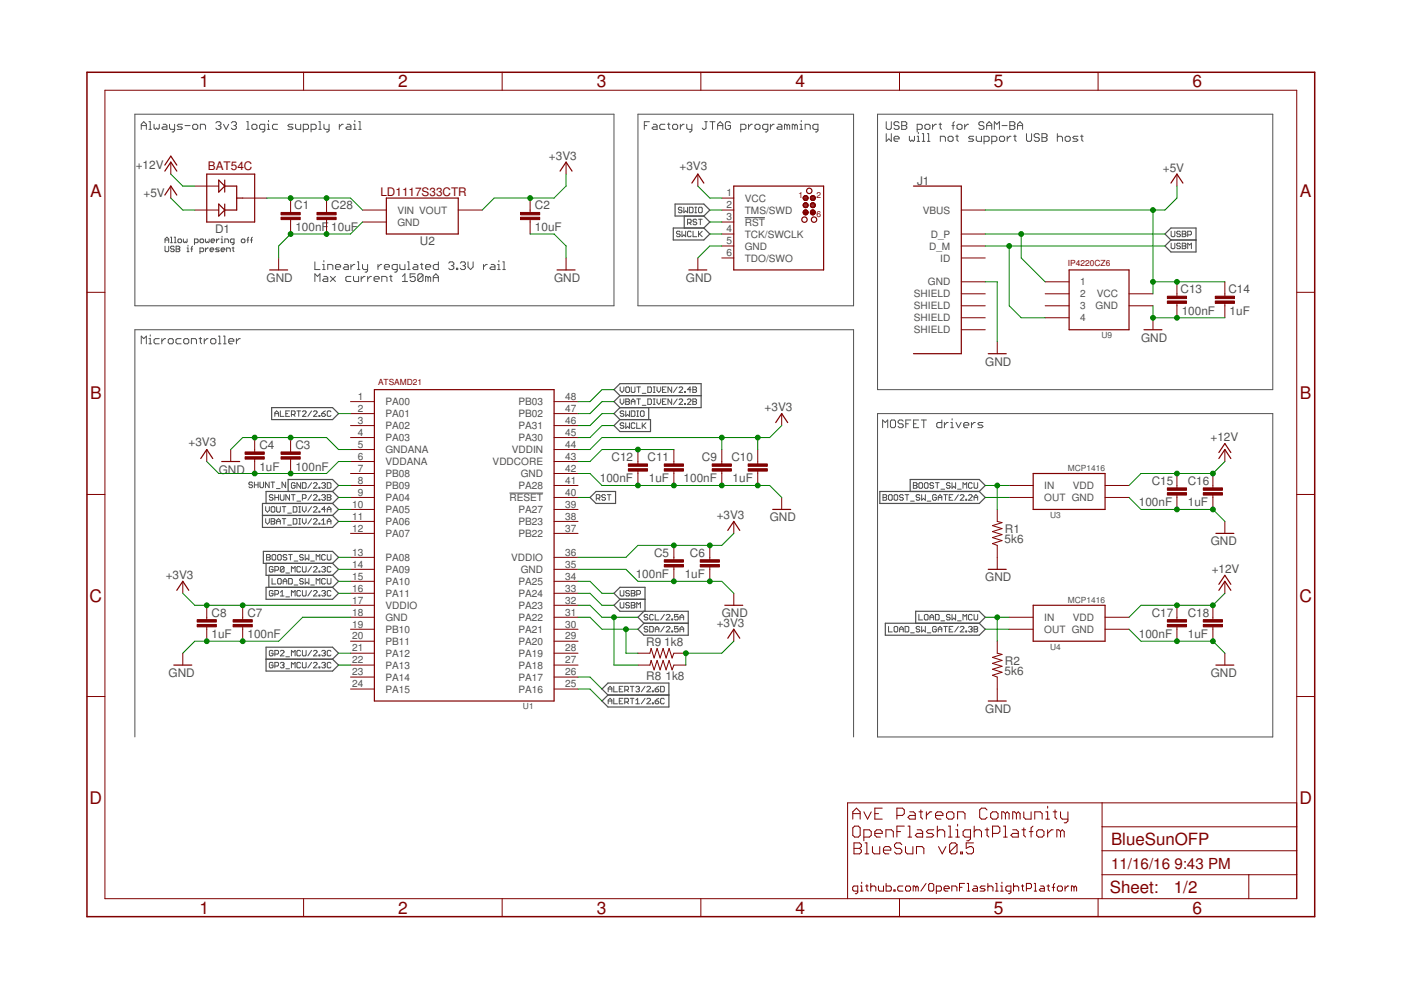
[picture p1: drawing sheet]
<svg xmlns="http://www.w3.org/2000/svg" width="297mm" height="210mm" viewBox="0 0 297 210" stroke-linecap="round" stroke-linejoin="round" font-family="sans-serif">
<defs><g id="words">
<g font-size="3.7" fill="#800000">
<text x="42.3" y="18.5">1</text>
<text x="84.4" y="18.5">2</text>
<text x="126.5" y="18.5">3</text>
<text x="168.6" y="18.5">4</text>
<text x="210.7" y="18.5">5</text>
<text x="252.9" y="18.5">6</text>
<text x="19.1" y="41.9">A</text>
<text x="275.6" y="41.9">A</text>
<text x="19.1" y="84.7">B</text>
<text x="275.6" y="84.7">B</text>
<text x="19" y="127.6">C</text>
<text x="275.5" y="127.6">C</text>
<text x="19" y="170.4">D</text>
<text x="275.5" y="170.4">D</text>
<text x="42.3" y="193.7">1</text>
<text x="84.4" y="193.7">2</text>
<text x="126.5" y="193.7">3</text>
<text x="168.6" y="193.7">4</text>
<text x="210.7" y="193.7">5</text>
<text x="252.9" y="193.7">6</text>
</g>
<g font-size="3.6" fill="#800000">
<text x="235.6" y="179.1">BlueSunOFP</text>
<text x="235.3" y="189.4">Sheet:</text>
<text x="248.9" y="189.3">1/2</text>
</g>
<g font-size="3.2" fill="#800000">
<text x="235.6" y="184.2">11/16/16</text>
<text x="249" y="184.2">9:43 PM</text>
</g>
<g font-size="2.5" fill="#505050">
<text x="28.8" y="35.9">+12V</text>
<text x="116.4" y="33.9">+3V3</text>
<text x="30.4" y="41.7">+5V</text>
<text x="144.1" y="36.1">+3V3</text>
<text x="194.4" y="39.2">J1</text>
<text x="246.6" y="36.4">+5V</text>
<text x="62.4" y="44.4">C1</text>
<text x="70.2" y="44.4">C28</text>
<text x="113.4" y="44.4">C2</text>
<text x="45.6" y="49.4">D1</text>
<text x="62.6" y="49">100nF</text>
<text x="70.2" y="49">10uF</text>
<text x="89" y="51.9">U2</text>
<text x="113.4" y="49">10uF</text>
<text x="56.5" y="59.8">GND</text>
<text x="117.5" y="59.8">GND</text>
<text x="145.4" y="59.8">GND</text>
<text x="250.3" y="62.2">C13</text>
<text x="260.5" y="62.2">C14</text>
<text x="250.6" y="66.7">100nF</text>
<text x="260.7" y="66.7">1uF</text>
<text x="208.9" y="77.5">GND</text>
<text x="241.9" y="72.5">GND</text>
<text x="162.1" y="87.2">+3V3</text>
<text x="40" y="94.6">+3V3</text>
<text x="55" y="95.2">C4</text>
<text x="62.6" y="95.2">C3</text>
<text x="256.6" y="93.5">+12V</text>
<text x="46.4" y="100.4">GND</text>
<text x="55" y="99.8">1uF</text>
<text x="62.6" y="99.8">100nF</text>
<text x="129.7" y="97.7">C12</text>
<text x="137.3" y="97.7">C11</text>
<text x="148.8" y="97.7">C9</text>
<text x="155.1" y="97.7">C10</text>
<text x="127.2" y="102.3">100nF</text>
<text x="137.6" y="102.3">1uF</text>
<text x="144.9" y="102.3">100nF</text>
<text x="155.3" y="102.3">1uF</text>
<text x="241.4" y="107.4">100nF</text>
<text x="244.2" y="102.8">C15</text>
<text x="251.8" y="102.8">C16</text>
<text x="251.8" y="107.4">1uF</text>
<text x="152" y="110">+3V3</text>
<text x="163.2" y="110.6">GND</text>
<text x="213.1" y="113.1">R1</text>
<text x="138.7" y="118">C5</text>
<text x="146.3" y="118">C6</text>
<text x="213" y="115.1">5k6</text>
<text x="256.7" y="115.6">GND</text>
<text x="35.1" y="122.7">+3V3</text>
<text x="134.8" y="122.6">100nF</text>
<text x="145.2" y="122.6">1uF</text>
<text x="208.9" y="123.2">GND</text>
<text x="256.9" y="121.5">+12V</text>
<text x="44.8" y="130.7">C8</text>
<text x="52.5" y="130.7">C7</text>
<text x="153" y="130.9">GND</text>
<text x="244.2" y="130.7">C17</text>
<text x="251.8" y="130.7">C18</text>
<text x="44.8" y="135.3">1uF</text>
<text x="52.5" y="135.3">100nF</text>
<text x="137" y="137">R9</text>
<text x="140.8" y="137">1k8</text>
<text x="152" y="132.9">+3V3</text>
<text x="241.4" y="135.3">100nF</text>
<text x="251.8" y="135.3">1uF</text>
<text x="35.7" y="143.6">GND</text>
<text x="213" y="143.1">5k6</text>
<text x="213.1" y="141">R2</text>
<text x="256.7" y="143.6">GND</text>
<text x="137" y="144.1">R8</text>
<text x="141.1" y="144.1">1k8</text>
<text x="208.9" y="151.2">GND</text>
</g>
<g font-size="2.5" fill="#800000">
<text x="44.1" y="36.1">BAT54C</text>
<text x="80.7" y="41.5">LD1117S33CTR</text>
</g>
<g font-size="2.1" fill="#505050">
<text x="154" y="41.6">1</text>
<text x="84.3" y="45.3">VIN VOUT</text>
<text x="84.3" y="47.8">GND</text>
<text x="154" y="44.2">2</text>
<text x="154" y="46.7">3</text>
<text x="157.9" y="42.7">VCC</text>
<text x="157.9" y="45.3">TMS/SWD</text>
<text x="157.9" y="47.8">RST</text>
<text x="195.7" y="45.3">VBUS</text>
<text x="154" y="49.3">4</text>
<text x="154" y="51.8">5</text>
<text x="157.9" y="50.4">TCK/SWCLK</text>
<text x="157.9" y="52.9">GND</text>
<text x="197" y="52.9">D_M</text>
<text x="197.3" y="50.4">D_P</text>
<text x="154" y="54.3">6</text>
<text x="157.9" y="55.4">TDO/SWO</text>
<text x="199.3" y="55.4">ID</text>
<text x="193.8" y="63.1">SHIELD</text>
<text x="193.8" y="65.6">SHIELD</text>
<text x="196.7" y="60.5">GND</text>
<text x="229" y="60.5">1</text>
<text x="229" y="63.1">2</text>
<text x="229" y="65.6">3</text>
<text x="232.3" y="65.6">GND</text>
<text x="232.5" y="63.1">VCC</text>
<text x="193.8" y="68.1">SHIELD</text>
<text x="193.8" y="70.7">SHIELD</text>
<text x="229" y="68.1">4</text>
<text x="75.9" y="84.8">1</text>
<text x="75.9" y="87.3">2</text>
<text x="75.9" y="89.9">3</text>
<text x="81.7" y="85.9">PA00</text>
<text x="81.7" y="88.5">PA01</text>
<text x="109.9" y="88.5">PB02</text>
<text x="109.9" y="85.9">PB03</text>
<text x="119.8" y="89.9">46</text>
<text x="119.8" y="87.3">47</text>
<text x="119.8" y="84.8">48</text>
<text x="75.9" y="92.4">4</text>
<text x="75.9" y="95">5</text>
<text x="81.7" y="91">PA02</text>
<text x="81.7" y="93.5">PA03</text>
<text x="109.9" y="93.5">PA30</text>
<text x="109.9" y="91">PA31</text>
<text x="119.8" y="95">44</text>
<text x="119.8" y="92.4">45</text>
<text x="75.9" y="97.5">6</text>
<text x="75.9" y="100">7</text>
<text x="81.7" y="96.1">GNDANA</text>
<text x="81.7" y="98.6">VDDANA</text>
<text x="81.7" y="101.2">PB08</text>
<text x="104.5" y="98.6">VDDCORE</text>
<text x="108.5" y="96.1">VDDIN</text>
<text x="110.4" y="101.2">GND</text>
<text x="119.8" y="100">42</text>
<text x="119.8" y="97.5">43</text>
<text x="74.7" y="107.7">10</text>
<text x="75.9" y="102.6">8</text>
<text x="75.9" y="105.1">9</text>
<text x="81.7" y="103.7">PB09</text>
<text x="81.7" y="106.2">PA04</text>
<text x="108" y="106.2">RESET</text>
<text x="109.9" y="103.7">PA28</text>
<text x="119.8" y="107.7">39</text>
<text x="119.8" y="105.1">40</text>
<text x="119.8" y="102.6">41</text>
<text x="221.4" y="103.7">IN</text>
<text x="221.4" y="106.2">OUT GND</text>
<text x="227.5" y="103.7">VDD</text>
<text x="74.7" y="110.2">11</text>
<text x="74.7" y="112.7">12</text>
<text x="81.7" y="108.8">PA05</text>
<text x="81.7" y="111.3">PA06</text>
<text x="81.7" y="113.9">PA07</text>
<text x="109.9" y="113.9">PB22</text>
<text x="109.9" y="111.3">PB23</text>
<text x="109.9" y="108.8">PA27</text>
<text x="119.8" y="112.7">37</text>
<text x="119.8" y="110.2">38</text>
<text x="74.7" y="117.8">13</text>
<text x="81.7" y="118.9">PA08</text>
<text x="108.4" y="118.9">VDDIO</text>
<text x="119.8" y="117.8">36</text>
<text x="74.7" y="120.4">14</text>
<text x="74.7" y="122.9">15</text>
<text x="74.7" y="125.4">16</text>
<text x="81.7" y="121.5">PA09</text>
<text x="81.7" y="124">PA10</text>
<text x="109.9" y="124">PA25</text>
<text x="110.4" y="121.5">GND</text>
<text x="119.8" y="125.4">33</text>
<text x="119.8" y="122.9">34</text>
<text x="119.8" y="120.4">35</text>
<text x="74.7" y="128">17</text>
<text x="74.7" y="130.5">18</text>
<text x="81.7" y="126.5">PA11</text>
<text x="81.7" y="129.1">VDDIO</text>
<text x="81.7" y="131.6">GND</text>
<text x="109.9" y="126.5">PA24</text>
<text x="109.9" y="131.6">PA22</text>
<text x="109.9" y="129.1">PA23</text>
<text x="119.8" y="130.5">31</text>
<text x="119.8" y="128">32</text>
<text x="221.4" y="131.6">IN</text>
<text x="227.5" y="131.6">VDD</text>
<text x="74.7" y="133">19</text>
<text x="74.7" y="135.6">20</text>
<text x="81.7" y="134.2">PB10</text>
<text x="81.7" y="136.7">PB11</text>
<text x="109.9" y="136.7">PA20</text>
<text x="109.9" y="134.2">PA21</text>
<text x="119.8" y="135.6">29</text>
<text x="119.8" y="133">30</text>
<text x="221.4" y="134.2">OUT GND</text>
<text x="74.7" y="138.1">21</text>
<text x="74.7" y="140.7">22</text>
<text x="74.7" y="143.2">23</text>
<text x="81.7" y="139.2">PA12</text>
<text x="81.7" y="141.8">PA13</text>
<text x="109.9" y="141.8">PA18</text>
<text x="109.9" y="139.2">PA19</text>
<text x="119.8" y="143.2">26</text>
<text x="119.8" y="140.7">27</text>
<text x="119.8" y="138.1">28</text>
<text x="74.7" y="145.7">24</text>
<text x="81.7" y="144.3">PA14</text>
<text x="81.7" y="146.9">PA15</text>
<text x="109.9" y="146.9">PA16</text>
<text x="109.9" y="144.3">PA17</text>
<text x="119.8" y="145.7">25</text>
</g>
<g font-size="1.8" fill="#800000">
<text x="169.3" y="42">1</text>
<text x="173.1" y="42">2</text>
<text x="173.1" y="46.1">6</text>
<text x="226.4" y="56.5">IP4220CZ6</text>
<text x="80.1" y="81.6">ATSAMD21</text>
</g>
<g font-size="1.8" fill="#505050">
<text x="233.5" y="71.7">U9</text>
<text x="226.4" y="99.9">MCP1416</text>
<text x="222.6" y="109.8">U3</text>
<text x="226.4" y="127.8">MCP1416</text>
<text x="222.6" y="137.7">U4</text>
<text x="110.9" y="150.4">U1</text>
</g>
</g></defs>
<g fill="none" stroke="#505050" stroke-width=".21">
<path d="M28.6 24.2h101.6v40.6h-101.6zM30 27.4v-1l.5-.6 .5 .6v1M30 26.6h1M31.6 25.8h.3v1.6M31.6 27.4h.5M32.7 26.4v.8l.2 .2 .3-.2 .3 .2 .3-.2v-.8M34.6 26.4h.5l.3 .2v.8h-.8l-.3-.2 .3-.3h.8M35.9 26.4v.8l.3 .2h.8M37 26.4v1.3l-.3 .3h-.2M38.7 26.4h-.9l-.2 .2 .2 .3h.6l.3 .3-.3 .2h-.8M39.2 26.6h1.1M40.9 26.6l.2-.2h.6l.2 .2v.6l-.2 .2h-.6l-.2-.2z"/>
<path d="M42.5 27.4v-1h.8l.3 .2v.8M45.8 26.1l.2-.3h.6l.2 .3v.3l-.2 .2M46.3 26.6h.3M46.6 26.6l.2 .3v.3l-.2 .2h-.6l-.2-.2M47.4 26.4l.5 1 .6-1M49 26.1l.3-.3h.5l.3 .3v.3l-.3 .2M49.6 26.6h.2M49.8 26.6l.3 .3v.3l-.3 .2h-.5l-.3-.2M52.3 25.8h.3v1.6M52.3 27.4h.6M53.4 26.6l.3-.2h.5l.3 .2v.6l-.3 .2h-.5l-.3-.2zM56.1 27.4h-.8l-.3-.2v-.6l.3-.2h.8v1.3l-.2 .3h-.3"/>
<path d="M56.7 27.4h.5M56.7 26.4h.2v1M56.9 25.5v.3M58.8 26.4h-.8l-.2 .2v.6l.2 .2h.8M62.1 26.4h-.8l-.3 .2 .3 .3h.5l.3 .3-.3 .2h-.8M62.7 26.4v.8l.2 .2h.9v-1M64.3 27.4h.8l.3-.2v-.6l-.3-.2h-.8v1.6M66 27.4h.8l.2-.2v-.6l-.2-.2h-.8v1.6M67.6 25.8h.3v1.6M67.6 27.4h.5M68.7 26.4v.8l.3 .2h.8M69.8 26.4v1.3l-.3 .3h-.3"/>
<path d="M71.9 26.4v1M72.8 26.4h-.3l-.6 .5M73.6 26.4h.5l.3 .2v.8h-.8l-.3-.2 .3-.3h.8M75 27.4h.5M75 26.4h.2v1M75.2 25.5v.3M76.1 25.8h.2v1.6M76.1 27.4h.5M135.3 24.2h45.7v40.6h-45.7zM136.6 26.6h.5M137.7 25.8h-1.1v1.6M138.5 26.4h.5l.3 .2v.8h-.8l-.3-.2 .3-.3h.8"/>
<path d="M141 26.4h-.9l-.2 .2v.6l.2 .2h.9M141.5 26.4h.5M141.8 26.1v1.1l.2 .2M142.6 26.6l.3-.2h.5l.3 .2v.6l-.3 .2h-.5l-.3-.2zM144.3 26.4v1M145.1 26.4h-.3l-.5 .5M145.6 26.4v.8l.3 .2h.8M146.7 26.4v1.3l-.3 .3h-.2M149.4 25.8h.6M149.7 25.8v1.4l-.3 .2h-.3l-.2-.2M150.5 25.8h1.1M151.1 25.8v1.6"/>
<path d="M152.1 26.6h1.1M152.1 27.4v-1l.6-.6 .5 .6v1M154.9 26.1l-.3-.3h-.5l-.3 .3v1.1l.3 .2h.5l.3-.2v-.6h-.6M157.1 27.4h.8l.3-.2v-.6l-.3-.2h-.8v1.6M158.7 26.4v1M159.5 26.4h-.3l-.5 .5M160.1 26.6l.2-.2h.6l.2 .2v.6l-.2 .2h-.6l-.2-.2zM162.8 27.4h-.8l-.3-.2v-.6l.3-.2h.8v1.3l-.3 .3h-.3M163.3 26.4v1M164.1 26.4h-.2l-.6 .5M165 26.4h.5l.3 .2v.8h-.8l-.3-.2 .3-.3h.8M166.9 26.6l-.3-.2h-.3v1"/>
<path d="M166.9 26.6v.8M166.9 26.6l.3-.2 .2 .2v.8M168.5 26.6l-.2-.2h-.3v1M168.5 26.6v.8M168.5 26.6l.3-.2 .3 .2v.8M169.6 27.4h.6M169.6 26.4h.3v1M169.9 25.5v.3M170.7 27.4v-1h.8l.3 .2v.8M173.4 27.4h-.8l-.3-.2v-.6l.3-.2h.8v1.3l-.3 .3h-.2M186.1 24.2h83.8v58.4h-83.8zM187.9 25.8v1.4l.3 .2h.5l.3-.2v-1.4"/>
<path d="M187.9 28.3v1.7l.5-.6 .6 .6v-1.7M189.5 29.4h1.1v-.2l-.2-.3h-.6l-.3 .3v.5l.3 .3h.6M190.6 26.1l-.2-.3h-.6l-.3 .3v.3l.3 .2h.6l.2 .3v.3l-.2 .2h-.6l-.3-.2M191.2 26.6h.8M191.2 25.8h.8l.3 .3v.3l-.3 .2 .3 .3v.3l-.3 .2h-.8zM192.8 28.9v.8l.3 .3 .3-.3 .2 .3 .3-.3v-.8M194.5 27.4h.8l.2-.2v-.6l-.2-.2h-.8v1.6M194.5 30h.5M194.5 28.9h.2v1.1M194.7 28.1v.2M195.5 30h.6M195.5 28.3h.3v1.7"/>
<path d="M196.1 26.6l.3-.2h.5l.3 .2v.6l-.3 .2h-.5l-.3-.2zM196.6 30h.6M196.6 28.3h.3v1.7M197.7 26.4v1M198.5 26.4h-.2l-.6 .5M199.1 26.4h.5M199.3 26.1v1.1l.3 .2M199.4 30v-1.1h.8l.2 .3v.8M201 29.2l.3-.3h.5l.3 .3v.5l-.3 .3h-.5l-.3-.3zM201.8 26.6h.6M202.4 25.8l-.3 .3v1.3M202.6 28.9h.6"/>
<path d="M202.9 26.6l.3-.2h.5l.3 .2v.6l-.3 .2h-.5l-.3-.2zM202.9 28.6v1.1l.3 .3M204.5 26.4v1M205.4 26.4h-.3l-.6 .5M206.4 28.9h-.8l-.2 .3 .2 .2h.6l.2 .3-.2 .3h-.8M207 28.9v.8l.3 .3h.8v-1.1M208.6 26.1l-.2-.3h-.6l-.3 .3v.3l.3 .2h.6l.2 .3v.3l-.2 .2h-.6l-.3-.2M208.6 30h.8l.3-.3v-.5l-.3-.3h-.8v1.6M209.2 26.6h1.1M209.2 27.4v-1l.5-.6 .6 .6v1M210.3 30h.8l.2-.3v-.5l-.2-.3h-.8v1.6M210.8 27.4v-1.6l.5 .6 .6-.6v1.6"/>
<path d="M211.9 29.2l.3-.3h.5l.3 .3v.5l-.3 .3h-.5l-.3-.3zM212.4 26.6h1.1M213.6 28.9v1.1M214.1 26.6h.8M214.1 25.8h.8l.3 .3v.3l-.3 .2 .3 .3v.3l-.3 .2h-.8zM214.4 28.9h-.3l-.5 .5M214.9 28.9h.6M215.2 28.6v1.1l.3 .3M215.7 26.6h1.1M215.7 27.4v-1l.6-.6 .5 .6v1M217.6 28.3v1.4l.3 .3h.5l.3-.3v-1.4M220.4 28.6l-.3-.3h-.6l-.2 .3v.3l.2 .3h.6l.3 .2v.3l-.3 .3h-.6l-.2-.3"/>
<path d="M220.9 28.3h.8l.3 .3v.3l-.3 .3 .3 .2v.3l-.3 .3h-.8zM220.9 29.2h.8M224.2 29.2l.3-.3h.5l.3 .3v.8M224.2 28.3v1.7M225.8 29.2l.3-.3h.5l.3 .3v.5l-.3 .3h-.5l-.3-.3zM228.5 28.9h-.8l-.2 .3 .2 .2h.6l.2 .3-.2 .3h-.8M229.1 28.9h.5M229.4 28.6v1.1l.2 .3M35 51.5v-.8l.4-.4 .4 .4v.8M35 52.2v1l.2 .2h.4l.2-.2v-1M35 50.9h.8M36.2 50.3h.2v1.2"/>
<path d="M36.2 51.5h.4M36.9 50.3h.2v1.2M36.9 51.5h.4M36.9 52.4l-.2-.2h-.3l-.2 .2 .2 .4h.3l.2 .2-.2 .4h-.3l-.2-.2M37.3 52.2h.6l.2 .2-.2 .4 .2 .4-.2 .2h-.6zM37.3 52.8h.6M37.9 50.7h.4l.2 .2v.4l-.2 .2h-.4l-.2-.2v-.4zM38.9 50.7v.6l.2 .2 .2-.2 .2 .2 .2-.2v-.6M39.7 53.4h.4M39.7 52.6h.2v.8M39.9 52v.2M40.4 52.8h.4"/>
<path d="M40.8 52.2l-.2 .2v1M41.2 51.5h.6l.2-.2v-.4l-.2-.2h-.6v1.2M42.4 53.4h.6l.2-.2v-.4l-.2-.2h-.6v1.2M42.6 50.7h.4l.2 .2v.4l-.2 .2h-.4l-.2-.2v-.4zM43.6 50.7v.6l.2 .2 .2-.2 .2 .2 .1-.2v-.6M43.6 52.6v.8M44.2 52.6h-.2l-.4 .4M44.5 53h.8l-.2-.4h-.4l-.2 .2v.4l.2 .2h.4M44.7 51.1h.8l-.2-.4h-.4l-.2 .2v.4l.2 .2h.4M45.9 50.7v.8M46.5 50.7h-.2l-.4 .4M46.5 52.6h-.6l-.2 .2 .8 .4-.2 .2h-.6"/>
<path d="M46.9 51.5h.4M46.9 50.7h.2v.8M46.9 53h.8l-.2-.4h-.4l-.2 .2v.4l.2 .2h.4M47.1 50.1v.2M47.7 51.5v-.8h.5l.2 .2v.6M48 53.4v-.8h.6l.2 .2v.6M49.2 52.6h.4M49.4 52.4v.8l.2 .2M49.6 51.5h-.6l-.2-.2v-.4l.2-.2h.6v.9l-.4 .3M51.4 50.7h.4l.1 .2v.4l-.1 .2h-.4l-.2-.2v-.4zM52.3 50.9h.4M52.7 50.3l-.2 .2v1"/>
<path d="M53.1 50.9h.4M53.5 50.3l-.2 .2v1M66.8 55.5v1.6h1M66.8 59.7v-1.6l.5 .5 .5-.5v1.6M68.4 57.1h.5M68.4 56.1h.3v1M68.7 55.2v.3M68.7 58.6h.5l.3 .3v.8h-.8l-.3-.3 .3-.3h.8M69.5 57.1v-1h.8l.3 .2v.8M70 58.6l1.1 1.1M71.1 56.6h1.1v-.3l-.3-.2h-.5l-.3 .2v.6l.3 .2h.5M71.1 58.6l-1.1 1.1"/>
<path d="M73 56.1h.6l.3 .2v.8h-.9l-.2-.2 .2-.3h.9M74.4 56.1v1M74.4 58.6h-.8l-.3 .3v.5l.3 .3h.8M75 58.6v.8l.2 .3h.8v-1.1M75.2 56.1h-.2l-.6 .5M75.8 57.1h.5M75.8 55.5h.2v1.6M76.6 58.6v1.1M76.9 56.1v.8l.2 .2h.8M77.4 58.6h-.3l-.5 .5M77.9 56.1v1.3l-.2 .3h-.3M78 58.6v1.1"/>
<path d="M78.8 58.6h-.3l-.5 .5M79.3 59.1h1.1v-.2l-.3-.3h-.5l-.3 .3v.5l.3 .3h.5M80.1 56.1v1M80.9 56.1h-.2l-.6 .5M80.9 59.7v-1.1h.9l.2 .3v.8M81.5 56.6h1.1v-.3l-.3-.2h-.5l-.3 .2v.6l.3 .2h.5M82.6 58.6h.5M82.9 58.3v1.1l.2 .3M84.2 57.1h-.8l-.3-.2v-.6l.3-.2h.8v1.3l-.3 .3h-.2M84.8 56.1v.8l.2 .2h.9v-1M85.3 58.6l.6-.5v1.6M85.3 59.7h1.1"/>
<path d="M86.4 57.1h.6M86.4 55.5h.3v1.6M87.8 56.1h.5l.3 .2v.8h-.8l-.3-.2 .3-.3h.8M88 58.1h-1v.8l.5-.3h.3l.2 .3v.5l-.2 .3h-.6l-.2-.3M89.1 56.1h.6M89.4 55.8v1.1l.3 .2M89.7 58.3l-.3-.2h-.5l-.3 .2v1.1M89.7 58.3v1.1l-.3 .3h-.5l-.3-.3M89.7 58.3l-1.1 1.1M90.2 56.6h1.1v-.3l-.3-.2h-.5l-.3 .2v.6l.3 .2h.5M90.8 58.9l.2-.3 .3 .3v.8M90.8 58.9l-.3-.3h-.3v1.1"/>
<path d="M90.8 58.9v.8M91.9 59.7v-1.1l.5-.5 .5 .5v1.1M91.9 58.9h1M92.9 55.5v1.6h-.8l-.2-.2v-.6l.2-.2h.8M95.1 55.8l.3-.3h.5l.3 .3v.3l-.3 .2M95.7 56.3h.2M95.9 56.3l.3 .3v.3l-.3 .2h-.5l-.3-.2M96.8 56.9h.2v.2h-.2zM97.6 55.8l.3-.3h.5l.3 .3v.3l-.3 .2M98.1 56.3h.3M98.4 56.3l.3 .3v.3l-.3 .2h-.5l-.3-.2M99.2 55.5v1.1l.6 .5 .5-.5v-1.1"/>
<path d="M102.5 56.1v1M103.3 56.1h-.3l-.5 .5M104.1 56.1h.6l.2 .2v.8h-.8l-.2-.2 .2-.3h.8M105.5 57.1h.5M105.5 56.1h.3v1M105.8 55.2v.3M106.6 57.1h.5M106.6 55.5h.3v1.6M144.2 49.2l-.2-.2h-.4l-.2 .4 .2 .2h.4l.2 .4-.2 .2h-.4l-.2-.2M144.6 44.1l-.2-.2h-.4l-.2 .2 .2 .4h.4l.2 .2-.2 .4h-.4l-.2-.2M144.6 49v1.2l.4-.4 .4 .4v-1.2M145 43.9v1.2l.4-.4 .4 .4v-1.2"/>
<path d="M145.8 47.3h.5l.2-.2v-.4l-.2-.2h-.5v1.1M146.2 47.3l.3 .3M146.2 43.9h.5l.2 .2v.8l-.2 .2h-.5zM146.5 49.2l-.2-.2h-.3l-.2 .2v.8l.2 .2h.3l.2-.2M146.9 49v1.2h.8M147.3 43.9h.4M147.3 45.1h.4M147.5 43.9v1.2M147.7 46.7l-.2-.2h-.4l-.2 .2 .2 .4h.4l.2 .2-.2 .3h-.4l-.2-.1M148.1 46.5h.8M148.1 49v1.2M148.3 43.9h.4l.2 .2v.8l-.2 .2h-.4l-.2-.2v-.8z"/>
<path d="M148.3 49.6l.6 .6M148.5 46.5v1.1M148.9 49l-.8 .8M157.9 46.1h4.3M248.3 49v1l.2 .2h.4l.2-.2v-1M248.3 51.6v.9l.2 .2h.4l.2-.2v-.9M250.3 49.2l-.2-.2h-.4l-.2 .4 .2 .2h.4l.2 .4-.2 .2h-.4l-.2-.2M250.3 51.8l-.2-.2h-.4l-.2 .3 .2 .3h.4l.2 .3-.2 .2h-.4l-.2-.2M250.7 49h.5l.2 .2-.2 .4 .2 .4-.2 .2h-.5zM250.7 49.6h.5M250.7 51.6h.5l.2 .2-.2 .4 .2 .3-.2 .2h-.5zM250.7 52.2h.5"/>
<path d="M251.8 49.8h.6l.2-.2v-.4l-.2-.2h-.6v1.2M251.8 52.7v-1.1l.4 .3 .4-.3v1.1M30 72.9v-1.6l.5 .5 .5-.5v1.6M31.6 71.8h.3v1.1M31.6 72.9h.5M31.9 71v.3M33.8 71.8h-.9l-.2 .3v.5l.2 .3h.9M34.3 71.8v1.1M35.1 71.8h-.3l-.5 .5M35.9 71.8h.6l.2 .3v.5l-.2 .3h-.6l-.2-.3v-.5zM38.4 71.8h-.8l-.3 .3v.5l.3 .3h.8M39.2 71.8h.6l.2 .3v.5l-.2 .3h-.6l-.3-.3v-.5z"/>
<path d="M40.6 72.9v-1.1h.8l.3 .3v.8M42.2 71.8h.6M42.5 71.5v1.1l.3 .3M43.3 71.8v1.1M44.1 71.8h-.2l-.6 .5M44.9 71.8h.6l.3 .3v.5l-.3 .3h-.6l-.2-.3v-.5zM46.3 72.9h.5M46.3 71.3h.3v1.6M47.4 71.3h.3v1.6M47.4 72.9h.5M48.5 72.3h1.1v-.2l-.3-.3h-.5l-.3 .3v.5l.3 .3h.5M50.1 71.8v1.1"/>
<path d="M50.9 71.8h-.2l-.6 .5M58.3 87.7h.8M58.3 88.3v-.8l.4-.4 .4 .4v.8M59.4 87.1v1.2h.8M60.6 87.7h.4M61.4 87.1h-.8v1.2h.8M61.8 87.9h.6l.2-.2v-.4l-.2-.2h-.6v1.2M62.2 87.9l.4 .4M62.9 87.1h.8M63.3 87.1v1.2M64.1 87.3l.2-.2h.4l.2 .2v.2l-.8 .8h.8M66.1 87.1l-.8 1.2"/>
<path d="M66.5 87.3l.2-.2h.3l.2 .2v.2l-.7 .8h.7M67.6 88.1h.2v.2h-.2zM68.2 87.7h.6l.2 .4-.2 .2h-.4l-.2-.2zM69 87.1l-.8 .6M70.2 87.3l-.2-.2h-.4l-.2 .2v.8l.2 .2h.4l.2-.2M131.5 82v.8l.4 .4 .4-.4v-.8M131.5 84.6v.7l.4 .4 .4-.4v-.7M132.3 87.3l-.2-.2h-.4l-.2 .2 .2 .4h.4l.2 .2-.2 .4h-.4l-.2-.2M132.3 89.9l-.2-.3h-.4l-.2 .3 .2 .3h.4l.2 .2-.2 .4h-.4l-.2-.2M132.7 84.6h.5l.3 .2-.3 .4 .3 .4-.3 .1h-.5zM132.7 87.1v1.2l.4-.4 .4 .4v-1.2M132.7 89.6v1.2l.4-.4 .4 .4v-1.2"/>
<path d="M132.7 85.2h.5M132.9 82h.3l.3 .2v.8l-.3 .2h-.3l-.2-.2v-.8zM133.8 87.1h.6l.2 .2v.8l-.2 .2h-.6zM133.8 82v1l.2 .2h.4l.2-.2v-1M133.8 85.7v-.7l.4-.4 .4 .4v.7M133.8 85.2h.8M134.6 89.9l-.2-.3h-.4l-.2 .3v.7l.2 .2h.4l.2-.2M135 89.6v1.2h.8M135 87.1h.4M135 88.3h.4M135 84.6h.8M135 82h.8"/>
<path d="M135.2 87.1v1.2M135.4 82v1.2M135.4 84.6v1.1M136 87.1h.4l.2 .2v.8l-.2 .2h-.4l-.2-.2v-.8zM136.2 89.6v1.2M136.2 85.9h.7M136.2 83.4h.7M136.4 90.2l.5 .6M136.9 89.6l-.7 .8M137.4 82h.5l.2 .2v.8l-.2 .2h-.5zM137.4 84.6h.5l.2 .2v.8l-.2 .1h-.5zM138.5 84.6h.4"/>
<path d="M138.5 85.7h.4M138.5 82h.4M138.5 83.2h.4M138.7 82v1.2M138.7 84.6v1.1M139.3 82v.8l.4 .4 .4-.4v-.8M139.3 84.6v.7l.4 .4 .4-.4v-.7M140.5 82.6h.3M140.5 85.2h.3M141.2 84.6h-.7v1.1h.7M141.2 82h-.7v1.2h.7M142.4 82v1.2l-.8-1.2v1.2"/>
<path d="M142.4 84.6v1.1l-.8-1.1v1.1M143.6 84.6l-.8 1.1M143.6 82l-.8 1.2M144 84.8l.2-.2h.3l.2 .2v.2l-.7 .7h.7M144 82.2l.2-.2h.3l.2 .2v.2l-.7 .8h.7M145.1 85.6h.2v.1h-.2zM145.1 83h.2v.2h-.2zM145.7 84.8l.2-.2h.4l.2 .2v.2l-.8 .7h.8M146.5 82.6h-.8l.6-.6v1.2M146.9 82.6h.6M146.9 84.6h.6l.2 .2-.2 .4 .2 .4-.2 .1h-.6zM146.9 85.2h.6"/>
<path d="M146.9 82h.6l.2 .2-.2 .4 .2 .4-.2 .2h-.6zM186.1 87.7h83.8v68.6h-83.8zM187.1 90.7v-1.7l.6 .6 .5-.6v1.7M189 89h.6l.3 .3v1.1l-.3 .3h-.6l-.2-.3v-1.1zM191.5 89.3l-.3-.3h-.5l-.3 .3v.3l.3 .3h.5l.3 .2v.3l-.3 .3h-.5l-.3-.3M192 89.9h.6M193.1 89h-1.1v1.7M193.7 89.9h.5M194.8 89h-1.1v1.7h1.1M195.3 89h1.1M195.9 89v1.7M199.7 89v1.7h-.8l-.3-.3v-.5l.3-.3h.8"/>
<path d="M200.2 89.6v1.1M201 89.6h-.2l-.6 .5M201.6 90.7h.5M201.6 89.6h.3v1.1M201.9 88.8v.2M202.7 89.6l.5 1.1 .6-1.1M204.3 90.1h1.1v-.2l-.3-.3h-.5l-.3 .3v.5l.3 .3h.5M206 89.6v1.1M206.8 89.6h-.3l-.5 .5M208.4 89.6h-.8l-.3 .3 .3 .2h.5l.3 .3-.3 .3h-.8M53.6 102.4l-.2-.2h-.4l-.2 .4 .2 .2h.4l.2 .4-.2 .2h-.4l-.2-.2M53.9 102.8h.8"/>
<path d="M53.9 102.2v1.2M54.7 102.2v1.2M55.1 102.2v1l.2 .2h.4l.2-.2v-1M56.3 107.4v.8l.4 .4 .4-.4v-.8M56.3 110v.7l.4 .4 .4-.4v-.7M56.5 117.6h.6l.2 .2-.2 .4 .2 .4-.2 .1h-.6zM56.5 118.2h.6M57.1 102.2v1.2l-.8-1.2v1.2M57.4 102.2h.8M57.5 107.6l.2-.2h.4l.2 .2v.8l-.2 .2h-.4l-.2-.2zM57.5 110h.6l.2 .2-.2 .4 .2 .3-.2 .2h-.6zM57.5 110.6h.6"/>
<path d="M57.7 117.8l.2-.2h.4l.2 .2v.8l-.2 .1h-.4l-.2-.1zM57.8 102.2v1.2M57.9 105.1l-.2-.2h-.4l-.2 .2 .2 .4h.4l.2 .2-.2 .4h-.4l-.2-.2M58.3 105.5h.8M58.3 104.9v1.2M58.6 103.6h.8M58.7 107.4v1l.2 .2h.3l.2-.2v-1M58.7 111.1v-.7l.4-.4 .3 .4v.7M58.7 110.6h.7M59.1 117.6h.3l.2 .2v.8l-.2 .1h-.3l-.2-.1v-.8zM59.1 104.9v1.2M59.4 104.9v1l.2 .2h.4l.2-.2v-1"/>
<path d="M59.8 107.4h.8M59.8 110h.8M60.2 107.4v1.2M60.2 110v1.1M60.6 102.2v1.2l-.8-1.2v1.2M60.8 117.8l-.2-.2h-.4l-.2 .2 .2 .4h.4l.2 .2-.2 .3h-.4l-.2-.1M61 108.8h.8M61 111.3h.8M61.2 117.6h.8M61.4 104.9v1.2l-.8-1.2v1.2M61.6 117.6v1.1M61.8 104.9h.8"/>
<path d="M62.2 107.4h.6l.1 .2v.8l-.1 .2h-.6zM62.2 110h.6l.1 .2v.7l-.1 .2h-.6zM62.2 104.9v1.2M62.4 119h.7M62.6 102.6l-.2-.3h-.4l-.2 .3v.7l.2 .2h.4l.2-.2v-.4h-.4M62.9 106.3h.8M63.3 107.4h.4M63.3 108.6h.4M63.3 110h.4M63.3 111.1h.4M63.5 107.4v1.2M63.5 110v1.1"/>
<path d="M63.7 102.3v1.2l-.8-1.2v1.2M64.1 102.3h.6l.2 .3v.7l-.2 .2h-.6zM64.1 105.7h.6l.2-.2v-.4l-.2-.2h-.6v1.2M64.1 107.4v.8l.4 .4 .4-.4v-.8M64.1 110v.7l.4 .4 .4-.4v-.7M64.3 117.8l-.2-.2h-.4l-.2 .2 .2 .4h.4l.2 .2-.2 .3h-.4l-.2-.1M64.7 117.6v1.1l.4-.3 .4 .3v-1.1M65.9 119h.8M66.1 102.3l-.8 1.2M66.1 104.9l-.8 1.2M66.1 107.4l-.8 1.2M66.1 110l-.8 1.1"/>
<path d="M66.5 102.6l.2-.3h.3l.2 .3v.1l-.7 .8h.7M66.5 105.1l.2-.2h.3l.2 .2v.2l-.7 .8h.7M66.5 107.6l.2-.2h.3l.2 .2v.2l-.7 .8h.7M66.5 110.2l.2-.2h.3l.2 .2v.2l-.7 .7h.7M67 118.7v-1.1l.4 .4 .4-.4v1.1M67.6 103.3h.2v.2h-.2zM67.6 105.9h.2v.2h-.2zM67.6 108.4h.2v.2h-.2zM67.6 110.9h.2v.2h-.2zM68.2 110.4l.4-.4v1.1M68.2 102.6l.2-.3h.4l.2 .3-.2 .3M68.2 105.1l.2-.2h.4l.2 .2-.2 .4"/>
<path d="M68.2 111.1h.8M68.6 102.9h.2M68.6 105.5h.2M68.8 102.9l.2 .2-.2 .4h-.4l-.2-.2M68.8 105.5l.2 .2-.2 .4h-.4l-.2-.2M69 117.8l-.2-.2h-.4l-.2 .2v.8l.2 .1h.4l.2-.1M69 108h-.8l.6-.6v1.2M69.4 102.3h.6l.2 .3v.7l-.2 .2h-.6zM69.4 104.9h.6l.2 .2-.2 .4 .2 .4-.2 .2h-.6zM69.4 108.6v-.8l.4-.4 .4 .4v.8M69.4 111.1v-.7l.4-.4 .4 .4v.7M69.4 117.6v1l.2 .1h.4l.2-.1v-1"/>
<path d="M69.4 105.5h.6M69.4 108h.8M69.4 110.6h.8M108 104.5h7.1M126.4 105.7h.6l.2-.2v-.4l-.2-.2h-.6v1.2M126.8 105.7l.4 .4M128.4 105.1l-.2-.2h-.4l-.2 .2 .2 .4h.4l.2 .2-.2 .4h-.4l-.2-.2M128.8 104.9h.7M129.1 104.9v1.2M187.2 104.9h.6l.2 .2-.2 .4 .2 .4-.2 .2h-.6zM187.2 105.5h.6M188.4 105.1l.2-.2h.4l.2 .2v.8l-.2 .2h-.4l-.2-.2z"/>
<path d="M189.8 104.9h.3l.2 .2v.8l-.2 .2h-.3l-.2-.2v-.8zM191.5 105.1l-.2-.2h-.4l-.2 .2 .2 .4h.4l.2 .2-.2 .4h-.4l-.2-.2M191.9 104.9h.8M192.3 104.9v1.2M193.1 106.3h.7M193.7 102.3h.5l.2 .3-.2 .3 .2 .4-.2 .2h-.5zM193.7 102.9h.5M195 102.3h.4l.2 .3v.7l-.2 .2h-.4l-.2-.2v-.7zM195 105.1l-.2-.2h-.4l-.2 .2 .2 .4h.4l.2 .2-.2 .4h-.4l-.2-.2M195.4 104.9v1.2l.4-.4 .4 .4v-1.2M196.2 102.3h.4l.2 .3v.7l-.2 .2h-.4l-.2-.2v-.7zM196.6 106.3h.8"/>
<path d="M198 102.6l-.3-.3h-.3l-.2 .4 .2 .2h.3l.3 .4-.3 .2h-.3l-.2-.2M198.3 102.3h.8M198.5 105.1l-.2-.2h-.3l-.3 .2v.8l.3 .2h.3l.2-.2v-.4h-.4M198.7 102.3v1.2M198.9 106.1v-.8l.4-.4 .4 .4v.8M198.9 105.5h.8M199.5 103.7h.8M200.1 104.9h.8M200.5 104.9v1.2M201.3 105.5h.3M201.4 102.6l-.1-.3h-.4l-.2 .3 .2 .3h.4l.1 .2-.1 .4h-.4l-.2-.2M201.8 102.3v1.2l.4-.4 .4 .4v-1.2"/>
<path d="M202 104.9h-.7v1.2h.7M203 103.7h.8M203.2 104.9l-.8 1.2M203.6 105.1l.2-.2h.4l.2 .2v.2l-.8 .8h.8M204.2 103.5v-1.2l.4 .4 .4-.4v1.2M204.8 105.9h.2v.2h-.2zM205.3 105.1l.2-.2h.4l.2 .2v.2l-.8 .8h.8M206.1 102.6l-.2-.3h-.4l-.2 .3v.7l.2 .2h.4l.2-.2M206.5 102.3v1l.2 .2h.4l.2-.2v-1M206.5 105.5h.8M206.5 106.1v-.8l.4-.4 .4 .4v.8M57.7 122.7v1.1h.8"/>
<path d="M57.9 138.1l-.2-.2h-.4l-.2 .2v.8l.2 .2h.4l.2-.2v-.4h-.4M57.9 120.3l-.2-.2h-.4l-.2 .2v.8l.2 .2h.4l.2-.2v-.4h-.4M57.9 125.4l-.2-.2h-.4l-.2 .2v.8l.2 .2h.4l.2-.2v-.4h-.4M58.3 126h.6l.2-.2v-.4l-.2-.2h-.6v1.2M58.3 120.9h.6l.2-.2v-.4l-.2-.2h-.6v1.2M58.3 138.7h.6l.2-.2v-.4l-.2-.2h-.6v1.2M59.1 122.7h.3l.2 .2v.7l-.2 .2h-.3l-.2-.2v-.7zM59.4 126.4h.8M59.4 138.1l.2-.2h.4l.2 .2v.2l-.8 .8h.8M59.4 125.6l.4-.4v1.2M60 123.8v-.8l.4-.3 .4 .3v.8M60 123.3h.8"/>
<path d="M60.2 120.3v.8l-.2 .2h-.4l-.2-.2M60.2 120.3l-.2-.2h-.4l-.2 .2v.8M60.2 120.3l-.8 .8M60.6 121.5h.8M60.6 126.6h.8M60.6 139.3h.8M61.2 122.7h.6l.2 .2v.7l-.2 .2h-.6zM61.8 121.3v-1.2l.4 .4 .4-.4v1.2M61.8 126.4v-1.2l.4 .4 .4-.4v1.2M61.8 139.1v-1.2l.4 .4 .4-.4v1.2M62.4 124h.7M63.7 125.4l-.2-.2h-.4l-.2 .2v.8l.2 .2h.4l.2-.2"/>
<path d="M63.7 120.3l-.2-.2h-.4l-.2 .2v.8l.2 .2h.4l.2-.2M63.7 138.1l-.2-.2h-.4l-.2 .2v.8l.2 .2h.4l.2-.2M64.1 120.1v1l.2 .2h.4l.2-.2v-1M64.1 125.2v1l.2 .2h.4l.2-.2v-1M64.1 137.9v1l.2 .2h.4l.2-.2v-1M64.3 122.9l-.2-.2h-.4l-.2 .2 .2 .4h.4l.2 .1-.2 .4h-.4l-.2-.2M64.7 122.7v1.1l.4-.4 .4 .4v-1.1M65.9 124h.8M66.1 120.1l-.8 1.2M66.1 125.2l-.8 1.2M66.1 137.9l-.8 1.2M66.5 120.3l.2-.2h.3l.2 .2v.2l-.7 .8h.7"/>
<path d="M66.5 125.4l.2-.2h.3l.2 .2v.2l-.7 .8h.7M66.5 138.1l.2-.2h.3l.2 .2v.2l-.7 .8h.7M67 123.8v-1.1l.4 .3 .4-.3v1.1M67.6 121.1h.2v.2h-.2zM67.6 126.2h.2v.2h-.2zM67.6 138.9h.2v.2h-.2zM68.2 120.3l.2-.2h.4l.2 .2-.2 .4M68.2 125.4l.2-.2h.4l.2 .2-.2 .4M68.2 138.1l.2-.2h.4l.2 .2-.2 .4M68.6 125.8h.2M68.6 120.7h.2M68.6 138.5h.2"/>
<path d="M68.8 120.7l.2 .2-.2 .4h-.4l-.2-.2M68.8 125.8l.2 .2-.2 .4h-.4l-.2-.2M68.8 138.5l.2 .2-.2 .4h-.4l-.2-.2M69 122.9l-.2-.2h-.4l-.2 .2v.7l.2 .2h.4l.2-.2M69.4 122.7v.9l.2 .2h.4l.2-.2v-.9M70.2 120.3l-.2-.2h-.4l-.2 .2v.8l.2 .2h.4l.2-.2M70.2 125.4l-.2-.2h-.4l-.2 .2v.8l.2 .2h.4l.2-.2M70.2 138.1l-.2-.2h-.4l-.2 .2v.8l.2 .2h.4l.2-.2M131.5 125.2v1l.2 .2h.4l.2-.2v-1M131.5 127.7v1l.2 .2h.4l.2-.2v-1M133.5 125.4l-.3-.2h-.3l-.2 .2 .2 .4h.3l.3 .4-.3 .2h-.3l-.2-.2M133.5 127.9l-.3-.2h-.3l-.2 .2 .2 .4h.3l.3 .2-.3 .4h-.3l-.2-.2"/>
<path d="M133.8 125.2h.6l.2 .2-.2 .4 .2 .4-.2 .2h-.6zM133.8 127.7h.6l.2 .2-.2 .4 .2 .4-.2 .2h-.6zM133.8 125.8h.6M133.8 128.3h.6M135 126h.6l.2-.2v-.4l-.2-.2h-.6v1.2M135 128.9v-1.2l.4 .4 .4-.4v1.2M137.4 130.5l-.2-.2h-.4l-.2 .2 .2 .4h.4l.2 .2-.2 .3h-.4l-.2-.1M137.4 133l-.2-.2h-.4l-.2 .2 .2 .4h.4l.2 .2-.2 .4h-.4l-.2-.2M137.8 132.8h.5l.2 .2v.8l-.2 .2h-.5zM138.5 130.5l-.2-.2h-.4l-.1 .2v.8l.1 .1h.4l.2-.1M138.9 130.3v1.1h.8M138.9 133.4h.8"/>
<path d="M138.9 134v-.8l.4-.4 .4 .4v.8M140.9 132.8l-.8 1.2M140.9 130.3l-.8 1.1M141.2 130.5l.3-.2h.3l.2 .2v.2l-.8 .7h.8M141.2 133l.3-.2h.3l.2 .2v.2l-.8 .8h.8M142.4 131.3h.2v.1h-.2zM142.4 133.8h.2v.2h-.2zM143.8 130.3h-.8v.6l.4-.2 .4 .2v.4l-.2 .1h-.4l-.2-.1M143.8 132.8h-.8v.6l.4-.2 .4 .2v.4l-.2 .2h-.4l-.2-.2M144.2 131.4v-.7l.4-.4 .3 .4v.7M144.2 134v-.8l.4-.4 .3 .4v.8M144.2 130.9h.7"/>
<path d="M144.2 133.4h.7M188.4 132.8v1.2h.8M189.8 132.8h.3l.2 .2v.8l-.2 .2h-.3l-.2-.2v-.8zM190.7 134v-.8l.4-.4 .4 .4v.8M190.7 133.4h.8M191.9 132.8h.6l.2 .2v.8l-.2 .2h-.6zM193.1 134.2h.7M194.8 130.3v1.1h.8M195 133l-.2-.2h-.4l-.2 .2 .2 .4h.4l.2 .2-.2 .4h-.4l-.2-.2M195.4 132.8v1.2l.4-.4 .4 .4v-1.2M196 130.5l.2-.2h.4l.2 .2v.8l-.2 .1h-.4l-.2-.1zM196.6 134.2h.8"/>
<path d="M197.2 131.4v-.7l.3-.4 .5 .4v.7M197.2 130.9h.8M198.3 130.3h.6l.2 .2v.8l-.2 .1h-.6zM198.5 133l-.2-.2h-.3l-.3 .2v.8l.3 .2h.3l.2-.2v-.4h-.4M198.9 134v-.8l.4-.4 .4 .4v.8M198.9 133.4h.8M199.5 131.6h.8M200.1 132.8h.8M200.5 132.8v1.2M201.3 133.4h.3M201.4 130.5l-.1-.2h-.4l-.2 .2 .2 .4h.4l.1 .2-.1 .3h-.4l-.2-.1M201.8 130.3v1.1l.4-.3 .4 .3v-1.1"/>
<path d="M202 132.8h-.7v1.2h.7M203 131.6h.8M203.2 132.8l-.8 1.2M203.6 133l.2-.2h.4l.2 .2v.2l-.8 .8h.8M204.2 131.4v-1.1l.4 .4 .4-.4v1.1M204.8 133.8h.2v.2h-.2zM205.3 133l.2-.2h.4l.2 .2-.2 .4M205.7 133.4h.2M205.9 133.4l.2 .2-.2 .4h-.4l-.2-.2M206.1 130.5l-.2-.2h-.4l-.2 .2v.8l.2 .1h.4l.2-.1M206.5 130.3v1l.2 .1h.4l.2-.1v-1M206.5 132.8h.6l.2 .2-.2 .4 .2 .4-.2 .2h-.6z"/>
<path d="M206.5 133.4h.6M28.6 156.3v-86.4h152.4v86.4M57.9 140.6l-.2-.2h-.4l-.2 .2v.8l.2 .2h.4l.2-.2v-.4h-.4M58.3 141.2h.6l.2-.2v-.4l-.2-.2h-.6v1.2M59.4 140.6l.2-.2h.4l.2 .2-.2 .4M59.8 141h.2M60 141l.2 .2-.2 .4h-.4l-.2-.2M60.6 141.8h.8M61.8 141.6v-1.2l.4 .4 .4-.4v1.2M63.7 140.6l-.2-.2h-.4l-.2 .2v.8l.2 .2h.4l.2-.2M64.1 140.4v1l.2 .2h.4l.2-.2v-1M66.1 140.4l-.8 1.2"/>
<path d="M66.5 140.6l.2-.2h.3l.2 .2v.2l-.7 .8h.7M67.6 141.4h.2v.2h-.2zM68.2 140.6l.2-.2h.4l.2 .2-.2 .4M68.6 141h.2M68.8 141l.2 .2-.2 .4h-.4l-.2-.2M70.2 140.6l-.2-.2h-.4l-.2 .2v.8l.2 .2h.4l.2-.2M128.9 146.7v-.8l.4-.4 .4 .4v.8M128.9 149.2v-.8l.4-.3 .4 .3v.8M128.9 146.1h.8M128.9 148.6h.8M130.1 145.5v1.2h.8M130.1 148.1v1.1h.8"/>
<path d="M131.3 146.1h.4M131.3 148.6h.4M132.1 145.5h-.8v1.2h.8M132.1 148.1h-.8v1.1h.8M132.5 146.3h.6l.1-.2v-.4l-.1-.2h-.6v1.2M132.5 148.8h.6l.1-.2v-.3l-.1-.2h-.6v1.1M132.9 146.3l.3 .4M132.9 148.8l.3 .4M133.6 145.5h.8M133.6 148.1h.8M134 145.5v1.2M134 148.1v1.1"/>
<path d="M134.8 148.4l.4-.3v1.1M134.8 145.7l.2-.2h.4l.2 .2-.2 .4M134.8 149.2h.8M135.2 146.1h.2M135.4 146.1l.2 .2-.2 .4h-.4l-.2-.2M136.8 145.5l-.8 1.2M136.8 148.1l-.8 1.1M137.1 145.7l.2-.2h.4l.2 .2v.2l-.8 .8h.8M137.1 148.3l.2-.2h.4l.2 .2v.1l-.8 .8h.8M138.3 146.5h.2v.2h-.2zM138.3 149h.2v.2h-.2zM138.9 146.1h.6l.2 .4-.2 .2h-.4l-.2-.2z"/>
<path d="M138.9 148.6h.6l.2 .4-.2 .2h-.4l-.2-.2zM139.7 145.5l-.8 .6M139.7 148.1l-.8 .5M140.1 145.5h.6l.1 .2v.8l-.1 .2h-.6zM140.8 148.3l-.1-.2h-.4l-.2 .2v.7l.2 .2h.4l.1-.2"/>
</g>
<g fill="none" stroke="#505050" stroke-width=".25">
<path d="M142.7 48.3h6.5l1.3 1.3-1.3 1.3h-6.5zM143.1 43.3h6.1l1.3 1.2-1.3 1.3h-6.1zM145.1 45.8v2.5M149.2 45.8l1.3 1.3-1.3 1.2M247 49.6l1.3-1.3h5.3v5.1h-5.3l-1.3-1.2 1.3-1.3zM248.3 50.9h5.3M57.6 86.4h12.9l1.3 1.3-1.3 1.3h-12.9zM130.2 90.2l1.2-1.2h6.5v2.5h-6.5zM131.4 86.4l-1.2 1.3 1.2 1.3M131.4 83.9l-1.2-1.3 1.2-1.3h17.3v5.1h-17.3M131.4 83.9l-1.2 1.3 1.2 1.2M131.4 83.9h17.3"/>
<path d="M137.5 86.4v2.6M55.6 109.3h14.9M55.8 116.9h14.7l1.3 1.3-1.3 1.2h-14.7zM56.4 119.4v2.6h14.1M61.1 104.2v-2.5h9.4l1.3 1.2-1.3 1.3M70.5 104.2h-14.1v2.5M70.5 106.7h-14.9v5.1h14.9l1.3-1.2-1.3-1.3M70.5 104.2l1.3 1.3-1.3 1.2M70.5 106.7l1.3 1.3-1.3 1.3M70.5 119.4l1.3 1.3-1.3 1.3M126.4 104.2h4.1v2.5h-4.1l-1.3-1.2zM186.5 104.2h21.1l1.3 1.3-1.3 1.2h-21.1z"/>
<path d="M193 104.2v-2.5h14.6l1.3 1.2-1.3 1.3M56.4 124.5h14.1l1.3 1.3-1.3 1.3h-14.1zM56.4 137.2h14.1l1.3 1.3-1.3 1.3 1.3 1.2-1.3 1.3h-14.1zM56.4 139.8h14.1M57 122v2.5M70.5 122l1.3 1.3-1.3 1.2M131.4 127.1l-1.2-1.3 1.2-1.3h5.4v5.1M131.4 127.1h5.4M131.4 127.1l-1.2 1.2 1.2 1.3h14.5v5.1h-9.4l-1.2-1.3 1.2-1.3M136.5 132.1h9.4M136.5 129.6l-1.2 1.3 1.2 1.2M187.7 132.1h19.9l1.3 1.3-1.3 1.3h-19.9z"/>
<path d="M194.1 132.1v-2.5h13.5l1.3 1.3-1.3 1.2M127.6 146.1l1.3-1.3h12.9v5.1h-12.9l-1.3-1.3 1.3-1.2zM128.9 147.4h12.9"/>
</g>
<g fill="none" stroke="#800000" stroke-width=".21">
<path d="M22.2 19.1h252.7v171.4h-252.7zM64.4 15.3v3.8M106.5 15.3v3.8M148.6 15.3v3.8M190.7 15.3v3.8M232.8 15.3v3.8M36.2 34.4v2.5M36.2 39.5v2.5M41.3 39.5h5.1M120 34.4v2.5M148 36.9v2.6M249.5 36.9v2.6"/>
<path d="M41.3 44.5h5.1M51.5 42h5M59.1 54.7v2.5M61.6 42v3M61.6 46.6v3M69.2 42v3M69.2 46.6v3M76.9 44.5h5M76.9 47.1h5M97.2 44.5h5M112.4 42v3M112.4 46.6v3"/>
<path d="M120 54.7v2.5M148 54.7v2.5M153 44.5h2.6M153 47.1h2.6M153 42h2.6M153 49.6h2.6M153 52.2h2.6M153 54.7h2.6M203.8 44.5h5.1M203.8 49.6h5.1M203.8 52.2h5.1M203.8 54.7h5.1"/>
<path d="M203.8 59.8h5.1M221.6 59.8h5.1M249.5 59.8v3M259.7 59.8v3M18.4 62h3.8M203.8 62.3h5.1M203.8 64.8h5.1M203.8 67.4h5.1M203.8 69.9h5.1M211.4 72.5v2.5M221.6 62.3h5.1M221.6 64.8h5.1"/>
<path d="M221.6 67.4h5.1M239.4 62.3h5.1M239.4 64.8h5.1M244.5 67.4v2.5M249.5 64.3v3.1M259.7 64.3v3.1M274.9 62h3.8M43.8 95.3v2.6M48.9 95.3v2.6M54 92.8v3M54 97.3v3.1M61.6 92.8v3"/>
<path d="M61.6 97.3v3.1M74.3 85.2h5.1M74.3 87.7h5.1M74.3 90.2h5.1M74.3 92.8h5.1M74.3 95.3h5.1M74.3 97.9h5.1M117.5 85.2h5.1M117.5 87.7h5.1M117.5 90.2h5.1M117.5 92.8h5.1M117.5 95.3h5.1"/>
<path d="M117.5 97.9h5.1M135.3 95.3v3.1M135.3 99.9v3M142.9 95.3v3.1M142.9 99.9v3M153 95.3v3.1M153 99.9v3M160.7 95.3v3.1M160.7 99.9v3M165.7 87.7v2.5M259.7 95.3v2.6M18.4 104.8h3.8"/>
<path d="M74.3 100.4h5.1M74.3 102.9h5.1M74.3 105.5h5.1M74.3 108h5.1M74.3 110.6h5.1M74.3 113.1h5.1M74.3 118.2h5.1M117.5 100.4h5.1M117.5 102.9h5.1M117.5 105.5h5.1M117.5 108h5.1M117.5 110.6h5.1"/>
<path d="M117.5 113.1h5.1M117.5 118.2h5.1M142.9 115.6v3.1M150.5 115.6v3.1M155.6 110.6v2.5M165.7 105.5v2.5M211.4 108v2.6l1 .2-2 .6 2 .7-2 .6 2 .6-2 .7 2 .6-2 .7 1 .3v5.1M214 102.9h5.1M214 105.5h5.1M234.3 102.9h5.1M234.3 105.5h5.1M249.5 100.4v3"/>
<path d="M249.5 105v3M257.2 100.4v3M257.2 105v3M259.7 110.6v2.5M274.9 104.8h3.8M38.8 123.3v2.5M38.8 138.5v2.5M43.8 128.3v3.1M43.8 132.9v3.1M51.5 128.3v3.1M51.5 132.9v3.1M74.3 120.7h5.1"/>
<path d="M74.3 123.3h5.1M74.3 125.8h5.1M74.3 128.3h5.1M74.3 130.9h5.1M74.3 133.4h5.1M74.3 136h5.1M74.3 138.5h5.1M117.5 120.7h5.1M117.5 123.3h5.1M117.5 125.8h5.1M117.5 128.3h5.1M117.5 130.9h5.1"/>
<path d="M117.5 133.4h5.1M117.5 136h5.1M117.5 138.5h5.1M135.3 138.5h2.5l.2-1 .7 2 .6-2 .7 2 .6-2 .6 2 .7-2 .6 2 .4-1h2.5M142.9 120.2v3.1M150.5 120.2v3.1M155.6 125.8v2.5M155.6 133.4v2.6M211.4 136v2.5l1 .2-2 .7 2 .6-2 .7 2 .6-2 .6 2 .6-2 .7 1 .4v5M214 130.9h5.1M214 133.4h5.1M234.3 130.9h5.1"/>
<path d="M234.3 133.4h5.1M249.5 128.3v3.1M249.5 132.9v3.1M257.2 128.3v3.1M257.2 132.9v3.1M259.7 123.3v2.5M259.7 138.5v2.5M18.4 147.7h3.8M74.3 141h5.1M74.3 143.6h5.1M74.3 146.1h5.1M117.5 141h5.1"/>
<path d="M117.5 143.6h5.1M117.5 146.1h5.1M135.3 141h2.5l.2-1 .7 2 .6-2 .7 2 .6-2 .6 2 .7-2 .6 2 .4-1h2.5M274.9 147.7h3.8M180.8 173.7v-1.6l.8-.8 .8 .8v1.6M180.8 175.5l.4-.3h.8l.4 .3v1.6l-.4 .4h-.8l-.4-.4zM180.8 172.5h1.6M181.1 178.7h1.1l.4 .4v.4l-.4 .4 .4 .4v.4l-.4 .3h-1.1zM181.1 179.9h1.1M183.2 172.1l.7 1.6 .8-1.6M183.2 177.5h1.1l.4-.4v-.8l-.4-.4h-1.1v2.4M183.4 178.7h.4v2.3"/>
<path d="M185 179.5v1.2l.4 .3h1.1v-1.5M185.5 172.5h.8M185.5 176.7h1.5v-.4l-.3-.4h-.8l-.4 .4v.8l.4 .4h.8M187 171.3h-1.5v2.4h1.5M187.8 177.5v-1.6h1.2l.4 .4v1.2M190.2 172.9h1.1l.4-.4v-.8l-.4-.4h-1.1v2.4M190.2 176.3h.7M191.2 179.1l-.4-.4h-.8l-.3 .4v.4l.3 .4h.8l.4 .4v.4l-.4 .3h-.8l-.3-.3M191.7 175.2h-1.5v2.3M192 179.5v1.2l.4 .3h1.1v-1.5M192.5 175.2h.4v2.3M192.5 177.5h.8"/>
<path d="M192.9 172.1h.8l.4 .4v1.2h-1.2l-.4-.4 .4-.4h1.2M194.5 175.9h.7l.4 .4v1.2h-1.1l-.4-.4 .4-.4h1.1M194.8 172.1h.8M195.2 171.7v1.6l.4 .4M196.4 172.1v1.6M197.6 172.1h-.4l-.8 .8M198 175.9h-1.2l-.4 .4 .4 .4h.8l.4 .4-.4 .4h-1.2M198.4 172.9h1.5v-.4l-.4-.4h-.8l-.3 .4v.8l.3 .4h.8M198.7 176.3l.4-.4h.8l.4 .4v1.2M198.7 175.2v2.3M199 179.5l.8 1.5 .8-1.5M200.7 172.5l.4-.4h.8l.3 .4v.8l-.3 .4h-.8l-.4-.4z"/>
<path d="M201.1 175.2h.4v2.3M201.1 177.5h.8M202.6 175.9h.4v1.6M202.6 177.5h.8M202.9 179.1l-.4-.4h-.8l-.4 .4v1.6M202.9 179.1v1.6l-.4 .3h-.8l-.4-.3M202.9 179.1l-1.6 1.6M203 173.7v-1.6h1.2l.4 .4v1.2M203 174.8v.4M205.8 177.5h-1.2l-.4-.4v-.8l.4-.4h1.2v2l-.4 .4h-.4M206.4 178.7h-1.5v1.2l.7-.4h.4l.4 .4v.8l-.4 .3h-.8l-.3-.3M206.5 176.3l.4-.4h.8l.4 .4v1.2"/>
<path d="M206.5 175.2v2.3M208.9 175.9h.8M209.3 171.7l-.4-.4h-.8l-.4 .4v1.6l.4 .4h.8l.4-.4M209.3 175.5v1.6l.4 .4M210 172.5l.4-.4h.8l.4 .4v.8l-.4 .4h-.8l-.4-.4zM210.4 176.7h1.2l.4-.4v-.8l-.4-.3h-1.2v2.3M212.8 175.2h.4v2.3M212.8 177.5h.8M213.2 172.5l-.4-.4h-.4v1.6M213.2 172.5v1.2M213.2 172.5l.4-.4 .4 .4v1.2M214.7 175.9h.8l.4 .4v1.2h-1.2l-.4-.4 .4-.4h1.2"/>
<path d="M215.5 172.5l-.4-.4h-.4v1.6M215.5 172.5v1.2M215.5 172.5l.4-.4 .4 .4v1.2M216.7 175.9h.7M217.1 172.1v1.2l.3 .4h1.2v-1.6M217.1 175.5v1.6l.3 .4M218.2 176.3h.8M219 175.2l-.4 .3v2M219.4 173.7v-1.6h1.2l.4 .4v1.2M219.8 176.3l.4-.4h.8l.3 .4v.8l-.3 .4h-.8l-.4-.4zM221.7 173.7h.8M221.7 172.1h.4v1.6"/>
<path d="M222.1 170.9v.4M222.1 175.9v1.6M223.3 172.1h.8M223.3 175.9h-.4l-.8 .8M223.7 171.7v1.6l.4 .4M224.9 172.1v1.2l.3 .4h1.2M224.9 176.3v1.2M224.9 176.3l-.4-.4h-.4v1.6M224.9 176.3l.3-.4 .4 .4v1.2M226.4 172.1v2l-.4 .4h-.4M233.7 170.2v20.3M233.7 175.3h41.2"/>
<path d="M274.9 170.2h-95.2v20.3M64.4 190.5v3.9M106.5 190.5v3.9M148.6 190.5v3.9M181.9 188.9h-.8l-.3-.2v-.6l.3-.2h.8v1.3l-.3 .3h-.3M182.4 187.9h.3v1M182.4 188.9h.6M182.7 187v.3M183.4 181h.8M183.5 187.9h.6M183.8 187.6v1.1l.3 .2M184.6 188.1l.3-.2h.5l.3 .2v.8"/>
<path d="M184.6 187.3v1.6M186.2 187.9v.8l.3 .2h.8v-1M187.3 180.3h1.6v-.4l-.4-.4h-.8l-.4 .4v.8l.4 .3h.8M187.9 187.3v1.6h.8l.3-.2v-.6l-.3-.2h-.8M189.5 188.7h.3v.2h-.3zM190.7 190.5v3.9M191.4 187.9h-.8l-.3 .2v.6l.3 .2h.8M192.2 187.9h.6l.3 .2v.6l-.3 .2h-.6l-.2-.2v-.6zM194.2 188.1l-.3-.2h-.3v1M194.2 188.1v.8M194.2 188.1l.2-.2 .3 .2v.8M194.3 181v-1.5h1.2l.4 .4v1.1"/>
<path d="M196.3 187.3l-1.1 1.6M197.1 187.3h.6l.3 .3v1.1l-.3 .2h-.6l-.2-.2v-1.1zM198.5 188.9h.8l.3-.2v-.6l-.3-.2h-.8v1.6M200.2 188.4h1.1v-.3l-.3-.2h-.6l-.2 .2v.6l.2 .2h.6M201.8 188.9v-1h.8l.3 .2v.8M203.4 188.1h.6M203.7 180.7h.4v.3h-.4zM204.5 187.3h-1.1v1.6M205.1 188.9h.5M205.1 187.3h.2v1.6M206.4 187.9h.6l.2 .2v.8h-.8l-.2-.2 .2-.3h.8M208.9 187.9h-.8l-.3 .2 .3 .3h.5l.3 .3-.3 .2h-.8"/>
<path d="M209.4 188.1l.3-.2h.5l.3 .2v.8M209.4 187.3v1.6M211.1 188.9h.5M211.1 187.3h.2v1.6M212.2 187.9h.2v1M212.2 188.9h.5M212.4 187v.3M214.3 188.9h-.8l-.2-.2v-.6l.2-.2h.8v1.3l-.2 .3h-.3M214.9 188.1l.3-.2h.5l.3 .2v.8M214.9 187.3v1.6M216.5 187.9h.6M216.8 187.6v1.1l.3 .2"/>
<path d="M217.6 188.4h.8l.3-.3v-.5l-.3-.3h-.8v1.6M219.3 188.9h.5M219.3 187.3h.2v1.6M220.6 187.9h.6l.2 .2v.8h-.8l-.3-.2 .3-.3h.8M222 187.9h.5M222.2 187.6v1.1l.3 .2M223.1 188.1h.5M223.6 187.3l-.2 .3v1.3M224.4 187.9h.6l.3 .2v.6l-.3 .2h-.6l-.2-.2v-.6zM225.8 187.9v1M226.6 187.9h-.2l-.6 .5M227.7 188.1l-.3-.2h-.2v1"/>
<path d="M227.7 188.1v.8M227.7 188.1l.3-.2 .3 .2v.8M232.8 190.5v3.9M233.7 185.5h41.2M233.7 180.4h41.2M264.8 185.5v5"/>
</g>
<path d="M18.4 15.3h260.3v179.1h-260.3z" fill="none" stroke="#800000" stroke-width=".32"/>
<g fill="none" stroke="#800000" stroke-width=".25">
<path d="M34.9 36.3l1.3-1.9 1.3 1.9M34.9 35l1.3-1.9 1.3 1.9M43.8 36.9h10.2v10.2h-10.2zM46.4 38.2l1.2 1.3-1.2 1.2zM47.6 39.5h2.6v5h-2.6M47.6 38.2v2.5M118.7 36.3l1.3-1.9 1.3 1.9M146.7 38.8l1.3-1.9 1.2 1.9M155.6 39.5h19v17.7h-19zM193.7 39.5h10.1v35.5h-10.1M248.3 38.8l1.2-1.9 1.3 1.9M34.9 41.4l1.3-1.9 1.3 1.9"/>
<path d="M46.4 43.3l1.2 1.2-1.2 1.3zM47.6 43.3v2.5M50.2 42h1.3M57.2 57.2h3.8M81.9 42h15.3v7.6h-15.3zM118.1 57.2h3.8M146 57.2h3.9M170.3 41.9h1M170.3 43.5h1M170.3 45h1M170.3 42.1h1M170.3 43.7a.51 .51 0 0 1 .5-.7 .51 .51 0 0 1 .5 .7"/>
<path d="M170.3 43.7a.5 .5 0 0 0 .5 .3 .5 .5 0 0 0 .5-.3M170.3 44.8v.5M170.3 43.7h1M170.3 45.3l.3 .2M170.3 45.3h1M170.3 44.8h1M170.4 43.3h.8M170.4 41.7h.8M170.5 42.4h.6M170.5 43.9h.6M170.6 45.5h.4M170.6 44.6h.4"/>
<path d="M170.6 44.6l-.3 .2M170.6 43h.4M171 44.6l.3 .2M171.3 45.3l-.3 .2M171.3 44.8v.2M171.3 45v.3M171.8 41.9h1M171.8 43.5h1M171.8 45h1M171.9 42.1h.9M171.9 44.8v.5M171.9 43.7a.5 .5 0 0 0 .4 .3 .5 .5 0 0 0 .5-.3"/>
<path d="M171.9 43.7h.9M171.9 45.3h.9M171.9 44.8h.9M171.9 45.3l.2 .2M171.9 43.3h.9M171.9 41.7h.8M172 42.4h.7M172 43.9h.6M172.1 45.5h.5M172.1 44.6h.5M172.1 44.6l.3-.1 .4 .3M172.1 44.6l-.2 .2"/>
<path d="M172.2 43h.3M172.6 43.1a.51 .51 0 0 0-.6 .1 .51 .51 0 0 0-.1 .5M172.6 43.1l.2 .3v.3M172.8 44.8v.2M172.8 45.3l-.4 .2h-.3M172.8 45v.3M226.7 57.2h12.7v12.7h-12.7zM209.5 75h3.8M242.5 69.9h3.9M42.6 97.2l1.2-1.9 1.3 1.9M47 97.9h3.8M79.4 82.6h38.1v66h-38.1z"/>
<path d="M164.5 89.6l1.2-1.9 1.3 1.9M258.4 97.2l1.3-1.9 1.3 1.9M258.4 95.9l1.3-1.9 1.3 1.9M154.3 112.5l1.3-1.9 1.2 1.9M163.8 108h3.8M219.1 100.4h15.2v7.6h-15.2zM257.8 113.1h3.8M37.5 125.2l1.3-1.9 1.2 1.9M153.7 128.3h3.8M154.3 135.3l1.3-1.9 1.2 1.9M209.5 120.7h3.8M219.1 128.3h15.2v7.7h-15.2z"/>
<path d="M258.4 125.2l1.3-1.9 1.3 1.9M258.4 123.9l1.3-1.9 1.3 1.9M36.9 141h3.8M209.5 148.6h3.8M257.8 141h3.8"/>
<circle cx="170.6" cy="46.6" r=".57"/>
<circle cx="170.8" cy="42" r=".51"/>
<circle cx="171.6" cy="40.5" r=".57"/>
<circle cx="172.3" cy="42" r=".51"/>
<circle cx="172.6" cy="46.6" r=".57"/>
</g>
<g fill="#800000" stroke="#800000" stroke-width=".21">
<path d="M59.6 46.1h4v.5h-4z"/>
<path d="M59.6 45h4v.6h-4z"/>
<path d="M110.4 46.1h4v.5h-4z"/>
<path d="M110.4 45h4v.6h-4z"/>
<path d="M59.6 96.8h4v.5h-4z"/>
<path d="M59.6 95.8h4v.5h-4z"/>
<path d="M52 96.8h4v.5h-4z"/>
<path d="M52 95.8h4v.5h-4z"/>
<path d="M140.8 119.7h4.1v.5h-4.1z"/>
<path d="M140.8 118.7h4.1v.5h-4.1z"/>
<path d="M148.5 119.7h4v.5h-4z"/>
<path d="M148.5 118.7h4v.5h-4z"/>
<path d="M49.4 132.4h4.1v.5h-4.1z"/>
<path d="M49.4 131.4h4.1v.5h-4.1z"/>
<path d="M41.8 132.4h4.1v.5h-4.1z"/>
<path d="M41.8 131.4h4.1v.5h-4.1z"/>
<path d="M151 99.4h4.1v.5h-4.1z"/>
<path d="M151 98.4h4.1v.5h-4.1z"/>
<path d="M158.6 99.4h4.1v.5h-4.1z"/>
<path d="M158.6 98.4h4.1v.5h-4.1z"/>
<path d="M140.8 99.4h4.1v.5h-4.1z"/>
<path d="M140.8 98.4h4.1v.5h-4.1z"/>
<path d="M133.2 99.4h4.1v.5h-4.1z"/>
<path d="M133.2 98.4h4.1v.5h-4.1z"/>
<path d="M247.5 63.8h4.1v.5h-4.1z"/>
<path d="M247.5 62.8h4.1v.5h-4.1z"/>
<path d="M257.7 63.8h4v.5h-4z"/>
<path d="M257.7 62.8h4v.5h-4z"/>
<path d="M247.5 104.5h4.1v.5h-4.1z"/>
<path d="M247.5 103.4h4.1v.5h-4.1z"/>
<path d="M255.1 104.5h4.1v.5h-4.1z"/>
<path d="M255.1 103.4h4.1v.5h-4.1z"/>
<path d="M247.5 132.4h4.1v.5h-4.1z"/>
<path d="M247.5 131.4h4.1v.5h-4.1z"/>
<path d="M255.1 132.4h4.1v.5h-4.1z"/>
<path d="M255.1 131.4h4.1v.5h-4.1z"/>
<path d="M67.2 46.1h4.1v.5h-4.1z"/>
<path d="M67.2 45h4.1v.6h-4.1z"/>
</g>
<g fill="none" stroke="#008000" stroke-width=".21">
<path d="M36.2 36.9l2.6 2.6h2.5M120 36.9v2.6l-2.5 2.5h-12.7l-2.6 2.5M148 39.5l2.5 2.5h2.5M249.5 39.5v2.5l-2.5 2.5h-38.1M36.2 42l2.6 2.5h2.5M56.5 42h17.8l2.6 2.5M76.9 47.1l-2.6 2.5h-12.7l-2.5 2.6v2.5M112.4 49.6h5.1l2.5 2.6v2.5M150.5 49.6h2.5M150.5 47.1h2.5M150.5 44.5h2.5M153 52.2h-2.5l-2.5 2.5"/>
<path d="M208.9 49.6h38.1M208.9 52.2h38.1M208.9 59.8h2.5v12.7M214 52.2v12.6l2.5 2.6h5.1M216.5 49.6v5.1l5.1 5.1M244.5 44.5v17.8M244.5 59.8h15.2M244.5 64.8v2.6h15.2M43.8 97.9l2.6 2.5h22.8l2.6-2.5h2.5M48.9 95.3l2.6-2.5h17.7l2.6 2.5h2.5M71.8 87.7h2.5M130.2 90.2h-2.6l-2.5 2.6h-2.5"/>
<path d="M130.2 87.7h-2.6l-2.5 2.5h-2.5M130.2 85.2h-2.6l-2.5 2.5h-2.5M130.2 82.6h-2.6l-2.5 2.6h-2.5M142.9 95.3h-15.3l-2.5 2.6h-2.5M153 92.8v2.5M160.7 92.8v2.5M165.7 90.2l-2.5 2.6h-35.6l-2.5 2.5h-2.5M259.7 97.9l-2.5 2.5h-15.3l-2.5 2.5M71.8 102.9h2.5M71.8 108h2.5M71.8 118.2h2.5M71.8 105.5h2.5"/>
<path d="M71.8 110.6h2.5M122.6 100.4h2.5l2.5 2.5h35.6l2.5 2.6M122.6 105.5h2.5M155.6 113.1l-2.6 2.5h-17.7l-2.6 2.6h-10.1M208.9 102.9h5.1M208.9 105.5h5.1M211.4 102.9v5.1M239.4 105.5l2.5 2.5h15.3l2.5 2.6M38.8 125.8l2.5 2.5h33M71.8 123.3h2.5M71.8 120.7h2.5M71.8 138.5h2.5"/>
<path d="M71.8 125.8h2.5M74.3 130.9h-10.1l-5.1 5.1h-17.8l-2.5 2.5M122.6 120.7h10.1l2.6 2.6h17.7l2.6 2.5M122.6 123.3h2.5l2.5 2.5h2.6M122.6 130.9h2.5l2.5 2.5h7.7M122.6 128.3h2.5l2.5 2.6h7.7M122.6 125.8h2.5l2.5 2.5h2.6M130.2 130.9v10.1h5.1M132.7 133.4v5.1h2.6M155.6 136l-2.6 2.5h-7.6v2.5M208.9 130.9h5.1M208.9 133.4h5.1"/>
<path d="M211.4 130.9v5.1M239.4 133.4l2.5 2.6h15.3l2.5 2.5M259.7 125.8l-2.5 2.5h-15.3l-2.5 2.6M71.8 141h2.5M122.6 143.6h2.5l2.5 2.5M122.6 146.1h2.5l2.5 2.5"/>
</g>
<g fill="#008000" stroke="#008000" stroke-width=".21">
<circle cx="61.6" cy="49.6" r=".51"/>
<circle cx="69.2" cy="49.6" r=".51"/>
<circle cx="61.6" cy="92.8" r=".51"/>
<circle cx="54" cy="92.8" r=".51"/>
<circle cx="142.9" cy="123.3" r=".51"/>
<circle cx="150.5" cy="123.3" r=".51"/>
<circle cx="51.5" cy="136" r=".51"/>
<circle cx="43.8" cy="136" r=".51"/>
<circle cx="153" cy="102.9" r=".51"/>
<circle cx="160.7" cy="102.9" r=".51"/>
<circle cx="142.9" cy="102.9" r=".51"/>
<circle cx="135.3" cy="102.9" r=".51"/>
<circle cx="244.5" cy="67.4" r=".51"/>
<circle cx="249.5" cy="67.4" r=".51"/>
<circle cx="249.5" cy="108" r=".51"/>
<circle cx="257.2" cy="108" r=".51"/>
<circle cx="249.5" cy="136" r=".51"/>
<circle cx="257.2" cy="136" r=".51"/>
<circle cx="112.4" cy="42" r=".51"/>
<circle cx="61.6" cy="100.4" r=".51"/>
<circle cx="54" cy="100.4" r=".51"/>
<circle cx="142.9" cy="115.6" r=".51"/>
<circle cx="150.5" cy="115.6" r=".51"/>
<circle cx="51.5" cy="128.3" r=".51"/>
<circle cx="43.8" cy="128.3" r=".51"/>
<circle cx="153" cy="92.8" r=".51"/>
<circle cx="160.7" cy="92.8" r=".51"/>
<circle cx="145.4" cy="138.5" r=".51"/>
<circle cx="135.3" cy="95.3" r=".51"/>
<circle cx="61.6" cy="42" r=".51"/>
<circle cx="69.2" cy="42" r=".51"/>
<circle cx="249.5" cy="100.4" r=".51"/>
<circle cx="257.2" cy="100.4" r=".51"/>
<circle cx="249.5" cy="128.3" r=".51"/>
<circle cx="257.2" cy="128.3" r=".51"/>
<circle cx="244.5" cy="44.5" r=".51"/>
<circle cx="244.5" cy="59.8" r=".51"/>
<circle cx="249.5" cy="59.8" r=".51"/>
<circle cx="216.5" cy="49.6" r=".51"/>
<circle cx="214" cy="52.2" r=".51"/>
<circle cx="211.4" cy="102.9" r=".51"/>
<circle cx="211.4" cy="130.9" r=".51"/>
<circle cx="132.7" cy="133.4" r=".51"/>
<circle cx="130.2" cy="130.9" r=".51"/>
</g>
<use href="#words"/>
</svg>
